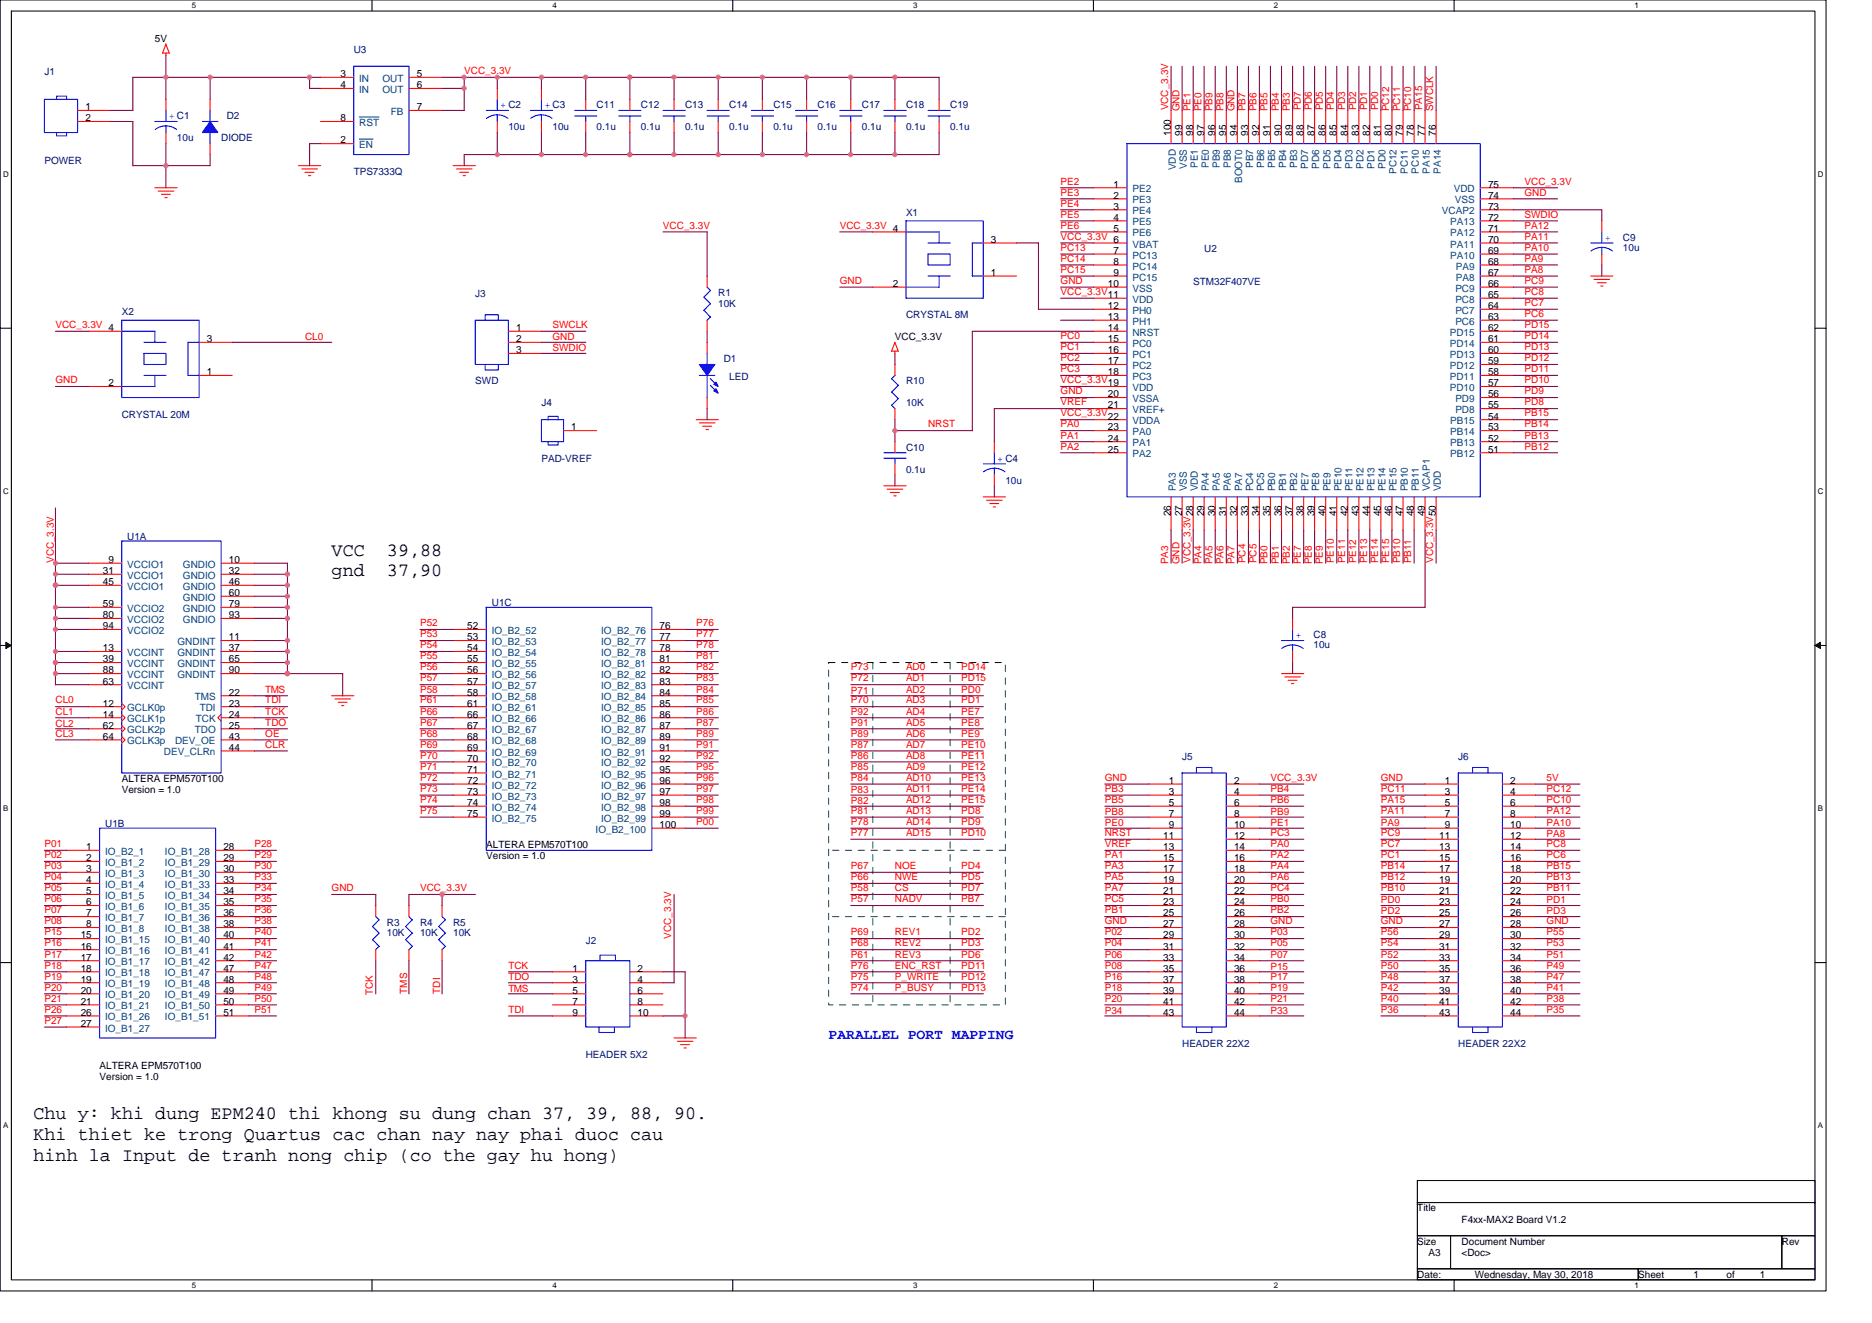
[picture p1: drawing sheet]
<svg xmlns="http://www.w3.org/2000/svg" width="297mm" height="210mm" viewBox="0 0 297 210" stroke-linecap="round" stroke-linejoin="round" font-family="sans-serif">
<defs><g id="words">
<g font-size="3">
<text x="52.6" y="88.2">VCC</text>
<text x="61.4" y="88.2">39,88</text>
<text x="52.6" y="91.4">gnd</text>
<text x="61.4" y="91.4">37,90</text>
<text x="5.3" y="177.6">Chu y: khi dung EPM240 thi khong su dung chan 37, 39, 88, 90.</text>
<text x="5.3" y="180.9">Khi thiet ke trong Quartus cac chan nay nay phai duoc cau</text>
<text x="5.3" y="184.2">hinh la Input de tranh nong chip (co the gay hu hong)</text>
</g>
<text font-size="2.3" fill="#00f" x="131.5" y="164.9">PARALLEL PORT MAPPING</text>
<g font-size="1.6" fill="#000080">
<text x="7" y="11.9">J1</text>
<text x="56.1" y="8.4">U3</text>
<text x="94.7" y="17.2">C11</text>
<text x="101.7" y="17.2">C12</text>
<text x="108.7" y="17.2">C13</text>
<text x="115.7" y="17.2">C14</text>
<text x="122.7" y="17.2">C15</text>
<text x="129.7" y="17.2">C16</text>
<text x="136.8" y="17.2">C17</text>
<text x="143.8" y="17.2">C18</text>
<text x="150.8" y="17.2">C19</text>
<text x="28.1" y="22.5">10u</text>
<text x="35.1" y="22.5">DIODE</text>
<text x="36" y="18.9">D2</text>
<text x="80.7" y="20.7">10u</text>
<text x="87.7" y="20.7">10u</text>
<text x="94.7" y="20.7">0.1u</text>
<text x="101.7" y="20.7">0.1u</text>
<text x="108.7" y="20.7">0.1u</text>
<text x="115.7" y="20.7">0.1u</text>
<text x="122.7" y="20.7">0.1u</text>
<text x="129.7" y="20.7">0.1u</text>
<text x="136.8" y="20.7">0.1u</text>
<text x="143.8" y="20.7">0.1u</text>
<text x="150.8" y="20.7">0.1u</text>
<text x="7" y="26">POWER</text>
<text x="56.1" y="27.7">TPS7333Q</text>
<text x="143.8" y="34.2">X1</text>
<text x="191.1" y="40">U2</text>
<text x="257.5" y="38.2">C9</text>
<text x="257.5" y="39.8">10u</text>
<text x="75.4" y="47.2">J3</text>
<text x="114" y="47">R1</text>
<text x="189.3" y="45.2">STM32F407VE</text>
<text x="19.3" y="50">X2</text>
<text x="114" y="48.7">10K</text>
<text x="143.8" y="50.5">CRYSTAL 8M</text>
<text x="114.8" y="57.5">D1</text>
<text x="75.4" y="61">SWD</text>
<text x="85.9" y="64.5">J4</text>
<text x="115.7" y="60.3">LED</text>
<text x="143.8" y="61">R10</text>
<text x="143.8" y="64.5">10K</text>
<text x="19.3" y="66.3">CRYSTAL 20M</text>
<text x="143.8" y="71.5">C10</text>
<text x="85.9" y="73.3">PAD-VREF</text>
<text x="143.8" y="75">0.1u</text>
<text x="159.5" y="76.8">10u</text>
<text x="20.2" y="85.7">U1A</text>
<text x="78" y="96.2">U1C</text>
<text x="208.4" y="101.3">C8</text>
<text x="208.4" y="102.9">10u</text>
<text x="187.6" y="120.6">J5</text>
<text x="231.4" y="120.6">J6</text>
<text x="16.7" y="131.3">U1B</text>
<text x="61.4" y="146.9">R3</text>
<text x="61.4" y="148.6">10K</text>
<text x="66.7" y="146.9">R4</text>
<text x="66.7" y="148.6">10K</text>
<text x="71.9" y="146.9">R5</text>
<text x="71.9" y="148.6">10K</text>
<text x="92.9" y="149.9">J2</text>
<text x="92.9" y="167.9">HEADER 5X2</text>
<text x="187.6" y="166.2">HEADER 22X2</text>
<text x="231.4" y="166.2">HEADER 22X2</text>
</g>
<g font-size="1.6">
<text x="24.6" y="6.7">5V</text>
<text x="13.5" y="17.5">1</text>
<text x="54" y="12.3">3</text>
<text x="54" y="14">4</text>
<text x="66.1" y="12.3">5</text>
<text x="66.1" y="14">6</text>
<text x="66.1" y="17.5">7</text>
<text x="13.5" y="19.3">2</text>
<text x="54" y="22.8">2</text>
<text x="54" y="19.3">8</text>
<text x="185.8" y="21.6" transform="rotate(-90 185.8 21.6)">100</text>
<text x="187.6" y="21.6" transform="rotate(-90 187.6 21.6)">99</text>
<text x="189.3" y="21.6" transform="rotate(-90 189.3 21.6)">98</text>
<text x="191" y="21.6" transform="rotate(-90 191 21.6)">97</text>
<text x="192.8" y="21.6" transform="rotate(-90 192.8 21.6)">96</text>
<text x="194.6" y="21.6" transform="rotate(-90 194.6 21.6)">95</text>
<text x="196.3" y="21.6" transform="rotate(-90 196.3 21.6)">94</text>
<text x="198.1" y="21.6" transform="rotate(-90 198.1 21.6)">93</text>
<text x="199.8" y="21.6" transform="rotate(-90 199.8 21.6)">92</text>
<text x="201.6" y="21.6" transform="rotate(-90 201.6 21.6)">91</text>
<text x="203.3" y="21.6" transform="rotate(-90 203.3 21.6)">90</text>
<text x="205.1" y="21.6" transform="rotate(-90 205.1 21.6)">89</text>
<text x="206.8" y="21.6" transform="rotate(-90 206.8 21.6)">88</text>
<text x="208.6" y="21.6" transform="rotate(-90 208.6 21.6)">87</text>
<text x="210.3" y="21.6" transform="rotate(-90 210.3 21.6)">86</text>
<text x="212.1" y="21.6" transform="rotate(-90 212.1 21.6)">85</text>
<text x="213.8" y="21.6" transform="rotate(-90 213.8 21.6)">84</text>
<text x="215.6" y="21.6" transform="rotate(-90 215.6 21.6)">83</text>
<text x="217.3" y="21.6" transform="rotate(-90 217.3 21.6)">82</text>
<text x="219.1" y="21.6" transform="rotate(-90 219.1 21.6)">81</text>
<text x="220.8" y="21.6" transform="rotate(-90 220.8 21.6)">80</text>
<text x="222.6" y="21.6" transform="rotate(-90 222.6 21.6)">79</text>
<text x="224.4" y="21.6" transform="rotate(-90 224.4 21.6)">78</text>
<text x="226.1" y="21.6" transform="rotate(-90 226.1 21.6)">77</text>
<text x="227.9" y="21.6" transform="rotate(-90 227.9 21.6)">76</text>
<text x="176.7" y="29.8">1</text>
<text x="236.1" y="29.8">75</text>
<text x="176.7" y="31.5">2</text>
<text x="176.7" y="33.3">3</text>
<text x="176.7" y="35">4</text>
<text x="236.1" y="35">72</text>
<text x="236.1" y="33.3">73</text>
<text x="236.1" y="31.5">74</text>
<text x="141.6" y="36.8">4</text>
<text x="157.2" y="38.5">3</text>
<text x="176.7" y="36.8">5</text>
<text x="176.7" y="38.5">6</text>
<text x="176.7" y="40.3">7</text>
<text x="236.1" y="40.3">69</text>
<text x="236.1" y="38.5">70</text>
<text x="236.1" y="36.8">71</text>
<text x="141.6" y="45.6">2</text>
<text x="157.2" y="43.8">1</text>
<text x="175.8" y="45.6">10</text>
<text x="175.8" y="47.3">11</text>
<text x="176.7" y="42">8</text>
<text x="176.7" y="43.8">9</text>
<text x="236.1" y="47.3">65</text>
<text x="236.1" y="45.6">66</text>
<text x="236.1" y="43.8">67</text>
<text x="236.1" y="42">68</text>
<text x="17.2" y="52.6">4</text>
<text x="81.9" y="52.6">1</text>
<text x="142" y="54">VCC_3.3V</text>
<text x="175.8" y="49.1">12</text>
<text x="175.8" y="50.8">13</text>
<text x="175.8" y="52.6">14</text>
<text x="236.1" y="52.6">62</text>
<text x="236.1" y="50.8">63</text>
<text x="236.1" y="49.1">64</text>
<text x="32.8" y="54.3">3</text>
<text x="32.8" y="59.6">1</text>
<text x="81.9" y="54.3">2</text>
<text x="81.9" y="56.1">3</text>
<text x="175.8" y="54.3">15</text>
<text x="175.8" y="56.1">16</text>
<text x="175.8" y="57.8">17</text>
<text x="175.8" y="59.6">18</text>
<text x="236.1" y="59.6">58</text>
<text x="236.1" y="57.8">59</text>
<text x="236.1" y="56.1">60</text>
<text x="236.1" y="54.3">61</text>
<text x="17.2" y="61.3">2</text>
<text x="175.8" y="61.3">19</text>
<text x="175.8" y="63.1">20</text>
<text x="175.8" y="64.8">21</text>
<text x="236.1" y="64.8">55</text>
<text x="236.1" y="63.1">56</text>
<text x="236.1" y="61.3">57</text>
<text x="90.7" y="68.3">1</text>
<text x="175.8" y="66.6">22</text>
<text x="175.8" y="68.3">23</text>
<text x="175.8" y="70.1">24</text>
<text x="175.8" y="71.8">25</text>
<text x="236.1" y="71.8">51</text>
<text x="236.1" y="70.1">52</text>
<text x="236.1" y="68.3">53</text>
<text x="236.1" y="66.6">54</text>
<text x="185.8" y="82" transform="rotate(-90 185.8 82)">26</text>
<text x="187.6" y="82" transform="rotate(-90 187.6 82)">27</text>
<text x="189.3" y="82" transform="rotate(-90 189.3 82)">28</text>
<text x="191" y="82" transform="rotate(-90 191 82)">29</text>
<text x="192.8" y="82" transform="rotate(-90 192.8 82)">30</text>
<text x="194.6" y="82" transform="rotate(-90 194.6 82)">31</text>
<text x="196.3" y="82" transform="rotate(-90 196.3 82)">32</text>
<text x="198.1" y="82" transform="rotate(-90 198.1 82)">33</text>
<text x="199.8" y="82" transform="rotate(-90 199.8 82)">34</text>
<text x="201.6" y="82" transform="rotate(-90 201.6 82)">35</text>
<text x="203.3" y="82" transform="rotate(-90 203.3 82)">36</text>
<text x="205.1" y="82" transform="rotate(-90 205.1 82)">37</text>
<text x="206.8" y="82" transform="rotate(-90 206.8 82)">38</text>
<text x="208.6" y="82" transform="rotate(-90 208.6 82)">39</text>
<text x="210.3" y="82" transform="rotate(-90 210.3 82)">40</text>
<text x="212.1" y="82" transform="rotate(-90 212.1 82)">41</text>
<text x="213.8" y="82" transform="rotate(-90 213.8 82)">42</text>
<text x="215.6" y="82" transform="rotate(-90 215.6 82)">43</text>
<text x="217.3" y="82" transform="rotate(-90 217.3 82)">44</text>
<text x="219.1" y="82" transform="rotate(-90 219.1 82)">45</text>
<text x="220.8" y="82" transform="rotate(-90 220.8 82)">46</text>
<text x="222.6" y="82" transform="rotate(-90 222.6 82)">47</text>
<text x="224.4" y="82" transform="rotate(-90 224.4 82)">48</text>
<text x="226.1" y="82" transform="rotate(-90 226.1 82)">49</text>
<text x="227.9" y="82" transform="rotate(-90 227.9 82)">50</text>
<text x="17.2" y="89.4">9</text>
<text x="36.3" y="89.4">10</text>
<text x="16.3" y="91.1">31</text>
<text x="16.3" y="92.9">45</text>
<text x="36.3" y="91.1">32</text>
<text x="36.3" y="92.9">46</text>
<text x="36.3" y="94.6">60</text>
<text x="16.3" y="99.9">94</text>
<text x="16.3" y="98.1">80</text>
<text x="16.3" y="96.4">59</text>
<text x="36.3" y="101.6">11</text>
<text x="36.3" y="98.1">93</text>
<text x="36.3" y="96.4">79</text>
<text x="74.1" y="99.9">52</text>
<text x="74.1" y="101.6">53</text>
<text x="104.7" y="99.9">76</text>
<text x="104.7" y="101.6">77</text>
<text x="16.3" y="103.4">13</text>
<text x="16.3" y="105.1">39</text>
<text x="16.3" y="106.9">88</text>
<text x="36.3" y="103.4">37</text>
<text x="36.3" y="106.9">90</text>
<text x="36.3" y="105.1">65</text>
<text x="74.1" y="103.4">54</text>
<text x="74.1" y="105.1">55</text>
<text x="74.1" y="106.9">56</text>
<text x="104.7" y="103.4">78</text>
<text x="104.7" y="105.1">81</text>
<text x="104.7" y="106.9">82</text>
<text x="16.3" y="112.1">12</text>
<text x="16.3" y="113.9">14</text>
<text x="16.3" y="108.6">63</text>
<text x="36.3" y="110.4">22</text>
<text x="36.3" y="112.1">23</text>
<text x="36.3" y="113.9">24</text>
<text x="74.1" y="108.6">57</text>
<text x="74.1" y="110.4">58</text>
<text x="74.1" y="112.1">61</text>
<text x="74.1" y="113.9">66</text>
<text x="104.7" y="108.6">83</text>
<text x="104.7" y="110.4">84</text>
<text x="104.7" y="112.1">85</text>
<text x="104.7" y="113.9">86</text>
<text x="16.3" y="117.4">64</text>
<text x="16.3" y="115.7">62</text>
<text x="36.3" y="119.2">44</text>
<text x="36.3" y="117.4">43</text>
<text x="36.3" y="115.7">25</text>
<text x="74.1" y="115.7">67</text>
<text x="74.1" y="117.4">68</text>
<text x="74.1" y="119.2">69</text>
<text x="104.7" y="115.7">87</text>
<text x="104.7" y="117.4">89</text>
<text x="104.7" y="119.2">91</text>
<text x="19.3" y="124.1">ALTERA EPM570T100</text>
<text x="19.3" y="125.9">Version = 1.0</text>
<text x="74.1" y="120.9">70</text>
<text x="74.1" y="122.7">71</text>
<text x="74.1" y="124.4">72</text>
<text x="104.7" y="120.9">92</text>
<text x="104.7" y="122.7">95</text>
<text x="104.7" y="124.4">96</text>
<text x="185.5" y="124.4">1</text>
<text x="195.8" y="124.4">2</text>
<text x="229.3" y="124.4">1</text>
<text x="239.6" y="124.4">2</text>
<text x="74.1" y="126.2">73</text>
<text x="74.1" y="127.9">74</text>
<text x="74.1" y="129.7">75</text>
<text x="104.7" y="126.2">97</text>
<text x="104.7" y="127.9">98</text>
<text x="104.7" y="129.7">99</text>
<text x="104.7" y="131.4">100</text>
<text x="185.5" y="126.2">3</text>
<text x="185.5" y="127.9">5</text>
<text x="185.5" y="129.7">7</text>
<text x="185.5" y="131.4">9</text>
<text x="195.8" y="126.2">4</text>
<text x="195.8" y="127.9">6</text>
<text x="195.8" y="129.7">8</text>
<text x="195.8" y="131.4">10</text>
<text x="229.3" y="126.2">3</text>
<text x="229.3" y="127.9">5</text>
<text x="229.3" y="129.7">7</text>
<text x="229.3" y="131.4">9</text>
<text x="239.6" y="126.2">4</text>
<text x="239.6" y="127.9">6</text>
<text x="239.6" y="129.7">8</text>
<text x="239.6" y="131.4">10</text>
<text x="13.7" y="134.9">1</text>
<text x="13.7" y="136.7">2</text>
<text x="35.5" y="134.9">28</text>
<text x="35.5" y="136.7">29</text>
<text x="77.1" y="134.6">ALTERA EPM570T100</text>
<text x="77.1" y="136.4">Version = 1.0</text>
<text x="184.6" y="133.2">11</text>
<text x="184.6" y="134.9">13</text>
<text x="184.6" y="136.7">15</text>
<text x="195.8" y="133.2">12</text>
<text x="195.8" y="134.9">14</text>
<text x="195.8" y="136.7">16</text>
<text x="228.4" y="133.2">11</text>
<text x="228.4" y="134.9">13</text>
<text x="228.4" y="136.7">15</text>
<text x="239.6" y="133.2">12</text>
<text x="239.6" y="134.9">14</text>
<text x="239.6" y="136.7">16</text>
<text x="13.7" y="138.4">3</text>
<text x="13.7" y="140.2">4</text>
<text x="13.7" y="141.9">5</text>
<text x="13.7" y="143.7">6</text>
<text x="35.5" y="138.4">30</text>
<text x="35.5" y="140.2">33</text>
<text x="35.5" y="141.9">34</text>
<text x="35.5" y="143.7">35</text>
<text x="184.6" y="138.4">17</text>
<text x="184.6" y="140.2">19</text>
<text x="184.6" y="141.9">21</text>
<text x="184.6" y="143.7">23</text>
<text x="195.8" y="138.4">18</text>
<text x="195.8" y="140.2">20</text>
<text x="195.8" y="141.9">22</text>
<text x="195.8" y="143.7">24</text>
<text x="228.4" y="138.4">17</text>
<text x="228.4" y="140.2">19</text>
<text x="228.4" y="141.9">21</text>
<text x="228.4" y="143.7">23</text>
<text x="239.6" y="138.4">18</text>
<text x="239.6" y="140.2">20</text>
<text x="239.6" y="141.9">22</text>
<text x="239.6" y="143.7">24</text>
<text x="12.8" y="148.9">15</text>
<text x="13.7" y="145.5">7</text>
<text x="13.7" y="147.2">8</text>
<text x="35.5" y="145.5">36</text>
<text x="35.5" y="147.2">38</text>
<text x="35.5" y="148.9">40</text>
<text x="184.6" y="145.5">25</text>
<text x="184.6" y="147.2">27</text>
<text x="184.6" y="148.9">29</text>
<text x="195.8" y="145.5">26</text>
<text x="195.8" y="147.2">28</text>
<text x="195.8" y="148.9">30</text>
<text x="228.4" y="145.5">25</text>
<text x="228.4" y="147.2">27</text>
<text x="228.4" y="148.9">29</text>
<text x="239.6" y="145.5">26</text>
<text x="239.6" y="147.2">28</text>
<text x="239.6" y="148.9">30</text>
<text x="12.8" y="150.7">16</text>
<text x="12.8" y="152.5">17</text>
<text x="12.8" y="154.2">18</text>
<text x="12.8" y="156">19</text>
<text x="35.5" y="150.7">41</text>
<text x="35.5" y="152.5">42</text>
<text x="35.5" y="154.2">47</text>
<text x="35.5" y="156">48</text>
<text x="90.8" y="154.2">1</text>
<text x="90.8" y="156">3</text>
<text x="101.2" y="154.2">2</text>
<text x="101.2" y="156">4</text>
<text x="184.6" y="150.7">31</text>
<text x="184.6" y="152.5">33</text>
<text x="184.6" y="154.2">35</text>
<text x="184.6" y="156">37</text>
<text x="195.8" y="150.7">32</text>
<text x="195.8" y="152.5">34</text>
<text x="195.8" y="154.2">36</text>
<text x="195.8" y="156">38</text>
<text x="228.4" y="150.7">31</text>
<text x="228.4" y="152.5">33</text>
<text x="228.4" y="154.2">35</text>
<text x="228.4" y="156">37</text>
<text x="239.6" y="150.7">32</text>
<text x="239.6" y="152.5">34</text>
<text x="239.6" y="154.2">36</text>
<text x="239.6" y="156">38</text>
<text x="12.8" y="157.7">20</text>
<text x="12.8" y="159.5">21</text>
<text x="12.8" y="161.2">26</text>
<text x="35.5" y="157.7">49</text>
<text x="35.5" y="159.5">50</text>
<text x="35.5" y="161.2">51</text>
<text x="90.8" y="157.7">5</text>
<text x="90.8" y="159.5">7</text>
<text x="90.8" y="161.2">9</text>
<text x="101.2" y="157.7">6</text>
<text x="101.2" y="159.5">8</text>
<text x="101.2" y="161.2">10</text>
<text x="184.6" y="157.7">39</text>
<text x="184.6" y="159.5">41</text>
<text x="184.6" y="161.2">43</text>
<text x="195.8" y="157.7">40</text>
<text x="195.8" y="159.5">42</text>
<text x="195.8" y="161.2">44</text>
<text x="228.4" y="157.7">39</text>
<text x="228.4" y="159.5">41</text>
<text x="228.4" y="161.2">43</text>
<text x="239.6" y="157.7">40</text>
<text x="239.6" y="159.5">42</text>
<text x="239.6" y="161.2">44</text>
<text x="12.8" y="163">27</text>
<text x="15.8" y="169.7">ALTERA EPM570T100</text>
<text x="15.8" y="171.4">Version = 1.0</text>
<text x="224.9" y="192.3">Title</text>
<text x="224.9" y="197.5">Size</text>
<text x="231.9" y="197.5">Document Number</text>
<text x="231.9" y="194">F4xx-MAX2 Board V1.2</text>
<text x="282.7" y="197.5">Rev</text>
<text x="224.9" y="202.8">Date:</text>
<text x="226.6" y="199.3">A3</text>
<text x="231.9" y="199.3">&lt;Doc&gt;</text>
<text x="234" y="202.8">Wednesday, May 30, 2018</text>
<text x="259.9" y="202.8">Sheet</text>
<text x="268.7" y="202.8">1</text>
<text x="274" y="202.8">of</text>
<text x="279.2" y="202.8">1</text>
</g>
<g font-size="1.6" fill="#f00">
<text x="73.7" y="11.8">VCC_3.3V</text>
<text x="185.4" y="17.5" transform="rotate(-90 185.4 17.5)">VCC_3.3V</text>
<text x="187.1" y="17.7" transform="rotate(-90 187.1 17.7)">GND</text>
<text x="188.9" y="17.7" transform="rotate(-90 188.9 17.7)">PE1</text>
<text x="190.6" y="17.7" transform="rotate(-90 190.6 17.7)">PE0</text>
<text x="192.4" y="17.7" transform="rotate(-90 192.4 17.7)">PB9</text>
<text x="194.1" y="17.7" transform="rotate(-90 194.1 17.7)">PB8</text>
<text x="195.9" y="17.7" transform="rotate(-90 195.9 17.7)">GND</text>
<text x="197.7" y="17.7" transform="rotate(-90 197.7 17.7)">PB7</text>
<text x="199.4" y="17.7" transform="rotate(-90 199.4 17.7)">PB6</text>
<text x="201.1" y="17.7" transform="rotate(-90 201.1 17.7)">PB5</text>
<text x="202.9" y="17.7" transform="rotate(-90 202.9 17.7)">PB4</text>
<text x="204.7" y="17.7" transform="rotate(-90 204.7 17.7)">PB3</text>
<text x="206.4" y="17.5" transform="rotate(-90 206.4 17.5)">PD7</text>
<text x="208.2" y="17.5" transform="rotate(-90 208.2 17.5)">PD6</text>
<text x="209.9" y="17.5" transform="rotate(-90 209.9 17.5)">PD5</text>
<text x="211.7" y="17.5" transform="rotate(-90 211.7 17.5)">PD4</text>
<text x="213.4" y="17.5" transform="rotate(-90 213.4 17.5)">PD3</text>
<text x="215.2" y="17.5" transform="rotate(-90 215.2 17.5)">PD2</text>
<text x="216.9" y="17.5" transform="rotate(-90 216.9 17.5)">PD1</text>
<text x="218.7" y="17.5" transform="rotate(-90 218.7 17.5)">PD0</text>
<text x="220.4" y="17.7" transform="rotate(-90 220.4 17.7)">PC12</text>
<text x="222.2" y="17.7" transform="rotate(-90 222.2 17.7)">PC11</text>
<text x="223.9" y="17.7" transform="rotate(-90 223.9 17.7)">PC10</text>
<text x="225.7" y="17.5" transform="rotate(-90 225.7 17.5)">PA15</text>
<text x="227.4" y="17.7" transform="rotate(-90 227.4 17.7)">SWCLK</text>
<text x="168.3" y="29.3">PE2</text>
<text x="241.9" y="29.3">VCC_3.3V</text>
<text x="168.3" y="31.1">PE3</text>
<text x="168.3" y="32.8">PE4</text>
<text x="168.3" y="34.5">PE5</text>
<text x="241.9" y="31.1">GND</text>
<text x="241.9" y="34.5">SWDIO</text>
<text x="105.2" y="36.3">VCC_3.3V</text>
<text x="133.2" y="36.3">VCC_3.3V</text>
<text x="168.3" y="36.3">PE6</text>
<text x="168.3" y="38.1">VCC_3.3V</text>
<text x="168.3" y="39.8">PC13</text>
<text x="168.3" y="41.6">PC14</text>
<text x="241.9" y="36.3">PA12</text>
<text x="241.9" y="38.1">PA11</text>
<text x="241.9" y="39.8">PA10</text>
<text x="241.9" y="41.6">PA9</text>
<text x="133.2" y="45.1">GND</text>
<text x="168.3" y="43.3">PC15</text>
<text x="168.3" y="45.1">GND</text>
<text x="168.3" y="46.8">VCC_3.3V</text>
<text x="241.9" y="43.3">PA8</text>
<text x="241.9" y="45.1">PC9</text>
<text x="241.9" y="46.8">PC8</text>
<text x="8.8" y="52.1">VCC_3.3V</text>
<text x="48.4" y="54">CL0</text>
<text x="87.7" y="52.1">SWCLK</text>
<text x="87.7" y="54">GND</text>
<text x="168.3" y="53.8">PC0</text>
<text x="241.9" y="48.6">PC7</text>
<text x="241.9" y="50.3">PC6</text>
<text x="241.9" y="52.1">PD15</text>
<text x="241.9" y="53.8">PD14</text>
<text x="87.7" y="55.8">SWDIO</text>
<text x="168.3" y="55.6">PC1</text>
<text x="168.3" y="57.3">PC2</text>
<text x="168.3" y="59.1">PC3</text>
<text x="241.9" y="55.6">PD13</text>
<text x="241.9" y="57.3">PD12</text>
<text x="241.9" y="59.1">PD11</text>
<text x="8.8" y="60.8">GND</text>
<text x="168.3" y="64.3">VREF</text>
<text x="168.3" y="60.8">VCC_3.3V</text>
<text x="168.3" y="62.6">GND</text>
<text x="241.9" y="60.8">PD10</text>
<text x="241.9" y="62.6">PD9</text>
<text x="241.9" y="64.3">PD8</text>
<text x="147.3" y="67.8">NRST</text>
<text x="168.3" y="66.1">VCC_3.3V</text>
<text x="168.3" y="67.8">PA0</text>
<text x="168.3" y="69.6">PA1</text>
<text x="168.3" y="71.4">PA2</text>
<text x="241.9" y="66.1">PB15</text>
<text x="241.9" y="67.8">PB14</text>
<text x="241.9" y="69.6">PB13</text>
<text x="241.9" y="71.4">PB12</text>
<text x="8.5" y="89.4" transform="rotate(-90 8.5 89.4)">VCC_3.3V</text>
<text x="185.4" y="89.6" transform="rotate(-90 185.4 89.6)">PA3</text>
<text x="187.1" y="89.6" transform="rotate(-90 187.1 89.6)">GND</text>
<text x="188.9" y="89.4" transform="rotate(-90 188.9 89.4)">VCC_3.3V</text>
<text x="190.6" y="89.6" transform="rotate(-90 190.6 89.6)">PA4</text>
<text x="192.4" y="89.6" transform="rotate(-90 192.4 89.6)">PA5</text>
<text x="194.1" y="89.6" transform="rotate(-90 194.1 89.6)">PA6</text>
<text x="195.9" y="89.6" transform="rotate(-90 195.9 89.6)">PA7</text>
<text x="197.7" y="89.4" transform="rotate(-90 197.7 89.4)">PC4</text>
<text x="199.4" y="89.4" transform="rotate(-90 199.4 89.4)">PC5</text>
<text x="201.1" y="89.6" transform="rotate(-90 201.1 89.6)">PB0</text>
<text x="202.9" y="89.6" transform="rotate(-90 202.9 89.6)">PB1</text>
<text x="204.7" y="89.6" transform="rotate(-90 204.7 89.6)">PB2</text>
<text x="206.4" y="89.6" transform="rotate(-90 206.4 89.6)">PE7</text>
<text x="208.2" y="89.6" transform="rotate(-90 208.2 89.6)">PE8</text>
<text x="209.9" y="89.6" transform="rotate(-90 209.9 89.6)">PE9</text>
<text x="211.7" y="89.4" transform="rotate(-90 211.7 89.4)">PE10</text>
<text x="213.4" y="89.4" transform="rotate(-90 213.4 89.4)">PE11</text>
<text x="215.2" y="89.4" transform="rotate(-90 215.2 89.4)">PE12</text>
<text x="216.9" y="89.4" transform="rotate(-90 216.9 89.4)">PE13</text>
<text x="218.7" y="89.4" transform="rotate(-90 218.7 89.4)">PE14</text>
<text x="220.4" y="89.4" transform="rotate(-90 220.4 89.4)">PE15</text>
<text x="222.2" y="89.4" transform="rotate(-90 222.2 89.4)">PB10</text>
<text x="223.9" y="89.4" transform="rotate(-90 223.9 89.4)">PB11</text>
<text x="227.4" y="89.4" transform="rotate(-90 227.4 89.4)">VCC_3.3V</text>
<text x="66.7" y="99.4">P52</text>
<text x="66.7" y="101.2">P53</text>
<text x="110.5" y="99.4">P76</text>
<text x="110.5" y="101.2">P77</text>
<text x="66.7" y="102.9">P54</text>
<text x="66.7" y="104.6">P55</text>
<text x="66.7" y="106.4">P56</text>
<text x="110.5" y="102.9">P78</text>
<text x="110.5" y="104.6">P81</text>
<text x="110.5" y="106.4">P82</text>
<text x="135" y="106.4">P73</text>
<text x="143.8" y="106.4">AD0</text>
<text x="152.5" y="106.4">PD14</text>
<text x="8.8" y="111.7">CL0</text>
<text x="8.8" y="113.4">CL1</text>
<text x="42.1" y="109.9">TMS</text>
<text x="42.1" y="111.7">TDI</text>
<text x="42.1" y="113.4">TCK</text>
<text x="66.7" y="108.2">P57</text>
<text x="66.7" y="109.9">P58</text>
<text x="66.7" y="111.7">P61</text>
<text x="66.7" y="113.4">P66</text>
<text x="110.5" y="108.2">P83</text>
<text x="110.5" y="109.9">P84</text>
<text x="110.5" y="111.7">P85</text>
<text x="110.5" y="113.4">P86</text>
<text x="135" y="111.7">P70</text>
<text x="135" y="113.4">P92</text>
<text x="135" y="110.1">P71</text>
<text x="135" y="108.2">P72</text>
<text x="143.8" y="111.7">AD3</text>
<text x="143.8" y="113.4">AD4</text>
<text x="143.8" y="108.2">AD1</text>
<text x="143.8" y="109.9">AD2</text>
<text x="152.5" y="111.7">PD1</text>
<text x="152.5" y="113.4">PE7</text>
<text x="152.5" y="108.2">PD15</text>
<text x="152.5" y="109.9">PD0</text>
<text x="8.8" y="115.3">CL2</text>
<text x="8.8" y="116.9">CL3</text>
<text x="42.1" y="115.2">TDO</text>
<text x="42.1" y="116.9">OE</text>
<text x="42.1" y="118.7">CLR</text>
<text x="66.7" y="115.2">P67</text>
<text x="66.7" y="116.9">P68</text>
<text x="66.7" y="118.7">P69</text>
<text x="110.5" y="115.2">P87</text>
<text x="110.5" y="116.9">P89</text>
<text x="110.5" y="118.7">P91</text>
<text x="135" y="118.7">P87</text>
<text x="135" y="116.9">P89</text>
<text x="135" y="115.2">P91</text>
<text x="143.8" y="118.7">AD7</text>
<text x="143.8" y="116.9">AD6</text>
<text x="143.8" y="115.2">AD5</text>
<text x="152.5" y="118.7">PE10</text>
<text x="152.5" y="116.9">PE9</text>
<text x="152.5" y="115.2">PE8</text>
<text x="66.7" y="120.4">P70</text>
<text x="66.7" y="122.2">P71</text>
<text x="66.7" y="123.9">P72</text>
<text x="66.7" y="125.7">P73</text>
<text x="110.5" y="120.4">P92</text>
<text x="110.5" y="122.2">P95</text>
<text x="110.5" y="123.9">P96</text>
<text x="110.5" y="125.7">P97</text>
<text x="135" y="122.2">P85</text>
<text x="135" y="120.4">P86</text>
<text x="135" y="123.9">P84</text>
<text x="135" y="125.9">P83</text>
<text x="143.8" y="120.4">AD8</text>
<text x="143.8" y="122.2">AD9</text>
<text x="143.8" y="123.9">AD10</text>
<text x="143.8" y="125.7">AD11</text>
<text x="152.5" y="122.2">PE12</text>
<text x="152.5" y="120.4">PE11</text>
<text x="152.5" y="123.9">PE13</text>
<text x="152.5" y="125.7">PE14</text>
<text x="175.3" y="123.9">GND</text>
<text x="175.3" y="125.7">PB3</text>
<text x="201.6" y="125.7">PB4</text>
<text x="201.6" y="123.9">VCC_3.3V</text>
<text x="219.1" y="123.9">GND</text>
<text x="219.1" y="125.7">PC11</text>
<text x="245.4" y="125.7">PC12</text>
<text x="245.4" y="123.9">5V</text>
<text x="66.7" y="127.4">P74</text>
<text x="66.7" y="129.2">P75</text>
<text x="110.5" y="127.4">P98</text>
<text x="110.5" y="129.2">P99</text>
<text x="110.5" y="130.9">P00</text>
<text x="135" y="127.6">P82</text>
<text x="135" y="130.9">P78</text>
<text x="135" y="129.2">P81</text>
<text x="143.8" y="130.9">AD14</text>
<text x="143.8" y="129.2">AD13</text>
<text x="143.8" y="127.4">AD12</text>
<text x="152.5" y="130.9">PD9</text>
<text x="152.5" y="127.4">PE15</text>
<text x="152.5" y="129.2">PD8</text>
<text x="175.3" y="127.4">PB5</text>
<text x="175.3" y="129.4">PB8</text>
<text x="175.3" y="131.1">PE0</text>
<text x="201.6" y="131.1">PE1</text>
<text x="201.6" y="129.4">PB9</text>
<text x="201.6" y="127.4">PB6</text>
<text x="219.1" y="127.4">PA15</text>
<text x="219.1" y="129.2">PA11</text>
<text x="219.1" y="131.1">PA9</text>
<text x="245.4" y="127.4">PC10</text>
<text x="245.4" y="129.2">PA12</text>
<text x="245.4" y="131.1">PA10</text>
<text x="7" y="134.5">P01</text>
<text x="7" y="136.2">P02</text>
<text x="7" y="137.9">P03</text>
<text x="40.4" y="134.5">P28</text>
<text x="40.4" y="136.2">P29</text>
<text x="40.4" y="137.9">P30</text>
<text x="135" y="137.9">P67</text>
<text x="135" y="132.7">P77</text>
<text x="142" y="137.9">NOE</text>
<text x="143.8" y="132.7">AD15</text>
<text x="152.5" y="137.9">PD4</text>
<text x="152.5" y="132.7">PD10</text>
<text x="175.3" y="137.9">PA3</text>
<text x="175.3" y="132.7">NRST</text>
<text x="175.3" y="134.5">VREF</text>
<text x="175.3" y="136.2">PA1</text>
<text x="201.6" y="136.2">PA2</text>
<text x="201.6" y="132.7">PC3</text>
<text x="201.6" y="137.9">PA4</text>
<text x="201.6" y="134.5">PA0</text>
<text x="219.1" y="132.7">PC9</text>
<text x="219.1" y="134.5">PC7</text>
<text x="219.1" y="136.2">PC1</text>
<text x="219.1" y="137.9">PB14</text>
<text x="245.4" y="132.9">PA8</text>
<text x="245.4" y="134.5">PC8</text>
<text x="245.4" y="136.2">PC6</text>
<text x="245.4" y="137.9">PB15</text>
<text x="7" y="139.7">P04</text>
<text x="7" y="141.5">P05</text>
<text x="7" y="143.2">P06</text>
<text x="40.4" y="139.7">P33</text>
<text x="40.4" y="141.5">P34</text>
<text x="40.4" y="143.2">P35</text>
<text x="52.6" y="141.5">GND</text>
<text x="66.7" y="141.5">VCC_3.3V</text>
<text x="135" y="143.2">P57</text>
<text x="135" y="141.5">P58</text>
<text x="135" y="139.7">P66</text>
<text x="142" y="143.2">NADV</text>
<text x="142" y="141.5">CS</text>
<text x="142" y="139.7">NWE</text>
<text x="152.5" y="143.2">PB7</text>
<text x="152.5" y="141.5">PD7</text>
<text x="152.5" y="139.7">PD5</text>
<text x="175.3" y="139.7">PA5</text>
<text x="175.3" y="143.2">PC5</text>
<text x="175.3" y="141.5">PA7</text>
<text x="201.6" y="141.5">PC4</text>
<text x="201.6" y="139.7">PA6</text>
<text x="201.6" y="143.2">PB0</text>
<text x="219.1" y="139.7">PB12</text>
<text x="219.1" y="141.5">PB10</text>
<text x="219.1" y="143.4">PD0</text>
<text x="245.4" y="139.7">PB13</text>
<text x="245.4" y="141.5">PB11</text>
<text x="245.4" y="143.4">PD1</text>
<text x="7" y="145">P07</text>
<text x="7" y="146.7">P08</text>
<text x="7" y="148.5">P15</text>
<text x="40.4" y="145">P36</text>
<text x="40.4" y="146.7">P38</text>
<text x="40.4" y="148.5">P40</text>
<text x="106.5" y="149" transform="rotate(-90 106.5 149)">VCC_3.3V</text>
<text x="135" y="148.5">P69</text>
<text x="142" y="148.5">REV1</text>
<text x="152.5" y="148.5">PD2</text>
<text x="175.3" y="148.5">P02</text>
<text x="175.3" y="146.7">GND</text>
<text x="175.3" y="145">PB1</text>
<text x="201.6" y="148.5">P03</text>
<text x="201.6" y="145">PB2</text>
<text x="201.6" y="146.7">GND</text>
<text x="219.1" y="145.1">PD2</text>
<text x="219.1" y="148.5">P56</text>
<text x="219.1" y="146.7">GND</text>
<text x="245.4" y="145.1">PD3</text>
<text x="245.4" y="146.7">GND</text>
<text x="245.4" y="148.5">P55</text>
<text x="7" y="150.2">P16</text>
<text x="7" y="152">P17</text>
<text x="7" y="153.7">P18</text>
<text x="7" y="155.5">P19</text>
<text x="40.4" y="150.2">P41</text>
<text x="40.4" y="152">P42</text>
<text x="40.4" y="153.7">P47</text>
<text x="40.4" y="155.5">P48</text>
<text x="80.7" y="153.7">TCK</text>
<text x="80.7" y="155.5">TDO</text>
<text x="135" y="152">P61</text>
<text x="135" y="155.5">P75</text>
<text x="135" y="150.2">P68</text>
<text x="135" y="153.7">P76</text>
<text x="142" y="152">REV3</text>
<text x="142" y="155.5">P_WRITE</text>
<text x="142" y="150.2">REV2</text>
<text x="142" y="153.7">ENC_RST</text>
<text x="152.5" y="152">PD6</text>
<text x="152.5" y="153.7">PD11</text>
<text x="152.5" y="150.2">PD3</text>
<text x="152.5" y="155.5">PD12</text>
<text x="175.3" y="153.7">P08</text>
<text x="175.3" y="155.5">P16</text>
<text x="175.3" y="150.2">P04</text>
<text x="175.3" y="152">P06</text>
<text x="201.6" y="152">P07</text>
<text x="201.6" y="150.2">P05</text>
<text x="201.6" y="153.9">P15</text>
<text x="201.6" y="155.5">P17</text>
<text x="219.1" y="150.2">P54</text>
<text x="219.1" y="155.5">P48</text>
<text x="219.1" y="153.7">P50</text>
<text x="219.1" y="152">P52</text>
<text x="245.4" y="150.2">P53</text>
<text x="245.4" y="153.7">P49</text>
<text x="245.4" y="152">P51</text>
<text x="245.4" y="155.5">P47</text>
<text x="7" y="157.2">P20</text>
<text x="7" y="159">P21</text>
<text x="7" y="160.7">P26</text>
<text x="40.4" y="157.2">P49</text>
<text x="40.4" y="159">P50</text>
<text x="40.4" y="160.7">P51</text>
<text x="59.2" y="157.9" transform="rotate(-90 59.2 157.9)">TCK</text>
<text x="64.6" y="157.7" transform="rotate(-90 64.6 157.7)">TMS</text>
<text x="69.9" y="157.7" transform="rotate(-90 69.9 157.7)">TDI</text>
<text x="80.7" y="157.4">TMS</text>
<text x="80.7" y="160.7">TDI</text>
<text x="135" y="157.2">P74</text>
<text x="142" y="157.2">P_BUSY</text>
<text x="152.5" y="157.2">PD13</text>
<text x="175.3" y="160.9">P34</text>
<text x="175.3" y="157.2">P18</text>
<text x="175.3" y="159">P20</text>
<text x="201.6" y="160.9">P33</text>
<text x="201.6" y="157.2">P19</text>
<text x="201.6" y="159">P21</text>
<text x="219.1" y="159">P40</text>
<text x="219.1" y="160.7">P36</text>
<text x="219.1" y="157.2">P42</text>
<text x="245.4" y="160.7">P35</text>
<text x="245.4" y="157.2">P41</text>
<text x="245.4" y="159">P38</text>
<text x="7" y="162.5">P27</text>
</g>
<g font-size="1.6" fill="#004080">
<text x="57" y="13">IN</text>
<text x="57" y="14.8">IN</text>
<text x="60.7" y="13">OUT</text>
<text x="60.7" y="14.8">OUT</text>
<text x="57" y="20">RST</text>
<text x="57" y="23.5">EN</text>
<text x="62" y="18.2">FB</text>
<text x="186.6" y="27" transform="rotate(-90 186.6 27)">VDD</text>
<text x="188.3" y="26.8" transform="rotate(-90 188.3 26.8)">VSS</text>
<text x="190.1" y="26.7" transform="rotate(-90 190.1 26.7)">PE1</text>
<text x="191.8" y="26.7" transform="rotate(-90 191.8 26.7)">PE0</text>
<text x="193.6" y="26.7" transform="rotate(-90 193.6 26.7)">PB9</text>
<text x="195.3" y="26.7" transform="rotate(-90 195.3 26.7)">PB8</text>
<text x="197.1" y="29" transform="rotate(-90 197.1 29)">BOOT0</text>
<text x="198.8" y="26.7" transform="rotate(-90 198.8 26.7)">PB7</text>
<text x="200.6" y="26.7" transform="rotate(-90 200.6 26.7)">PB6</text>
<text x="202.3" y="26.7" transform="rotate(-90 202.3 26.7)">PB5</text>
<text x="204.1" y="26.7" transform="rotate(-90 204.1 26.7)">PB4</text>
<text x="205.8" y="26.7" transform="rotate(-90 205.8 26.7)">PB3</text>
<text x="207.6" y="26.8" transform="rotate(-90 207.6 26.8)">PD7</text>
<text x="209.3" y="26.8" transform="rotate(-90 209.3 26.8)">PD6</text>
<text x="211.1" y="26.8" transform="rotate(-90 211.1 26.8)">PD5</text>
<text x="212.8" y="26.8" transform="rotate(-90 212.8 26.8)">PD4</text>
<text x="214.6" y="26.8" transform="rotate(-90 214.6 26.8)">PD3</text>
<text x="216.4" y="26.8" transform="rotate(-90 216.4 26.8)">PD2</text>
<text x="218.1" y="26.8" transform="rotate(-90 218.1 26.8)">PD1</text>
<text x="219.9" y="26.8" transform="rotate(-90 219.9 26.8)">PD0</text>
<text x="221.6" y="27.6" transform="rotate(-90 221.6 27.6)">PC12</text>
<text x="223.4" y="27.6" transform="rotate(-90 223.4 27.6)">PC11</text>
<text x="225.1" y="27.6" transform="rotate(-90 225.1 27.6)">PC10</text>
<text x="226.9" y="27.6" transform="rotate(-90 226.9 27.6)">PA15</text>
<text x="228.6" y="27.6" transform="rotate(-90 228.6 27.6)">PA14</text>
<text x="179.7" y="30.5">PE2</text>
<text x="179.7" y="32.3">PE3</text>
<text x="179.7" y="34">PE4</text>
<text x="179.7" y="35.8">PE5</text>
<text x="228.8" y="34">VCAP2</text>
<text x="230.1" y="35.8">PA13</text>
<text x="230.7" y="30.5">VDD</text>
<text x="230.8" y="32.3">VSS</text>
<text x="179.7" y="37.5">PE6</text>
<text x="179.7" y="39.3">VBAT</text>
<text x="179.7" y="41">PC13</text>
<text x="230.1" y="41">PA10</text>
<text x="230.1" y="39.3">PA11</text>
<text x="230.1" y="37.5">PA12</text>
<text x="179.7" y="42.8">PC14</text>
<text x="179.7" y="44.5">PC15</text>
<text x="179.7" y="46.3">VSS</text>
<text x="230.9" y="46.3">PC9</text>
<text x="231" y="44.5">PA8</text>
<text x="231" y="42.8">PA9</text>
<text x="179.7" y="48">VDD</text>
<text x="179.7" y="49.8">PH0</text>
<text x="179.7" y="51.5">PH1</text>
<text x="179.7" y="53.3">NRST</text>
<text x="230" y="53.3">PD15</text>
<text x="230.9" y="51.5">PC6</text>
<text x="230.9" y="49.8">PC7</text>
<text x="230.9" y="48">PC8</text>
<text x="179.7" y="55.1">PC0</text>
<text x="179.7" y="56.8">PC1</text>
<text x="179.7" y="58.6">PC2</text>
<text x="230" y="58.6">PD12</text>
<text x="230" y="56.8">PD13</text>
<text x="230" y="55.1">PD14</text>
<text x="179.7" y="60.3">PC3</text>
<text x="179.7" y="62.1">VDD</text>
<text x="179.7" y="63.8">VSSA</text>
<text x="179.7" y="65.6">VREF+</text>
<text x="230" y="62.1">PD10</text>
<text x="230" y="60.3">PD11</text>
<text x="230.9" y="65.6">PD8</text>
<text x="230.9" y="63.8">PD9</text>
<text x="179.7" y="67.3">VDDA</text>
<text x="179.7" y="69.1">PA0</text>
<text x="179.7" y="70.8">PA1</text>
<text x="230.1" y="70.8">PB13</text>
<text x="230.1" y="69.1">PB14</text>
<text x="230.1" y="67.3">PB15</text>
<text x="179.7" y="72.6">PA2</text>
<text x="186.6" y="78" transform="rotate(-90 186.6 78)">PA3</text>
<text x="188.3" y="78" transform="rotate(-90 188.3 78)">VSS</text>
<text x="190.1" y="78" transform="rotate(-90 190.1 78)">VDD</text>
<text x="191.8" y="78" transform="rotate(-90 191.8 78)">PA4</text>
<text x="193.6" y="78" transform="rotate(-90 193.6 78)">PA5</text>
<text x="195.3" y="78" transform="rotate(-90 195.3 78)">PA6</text>
<text x="197.1" y="78" transform="rotate(-90 197.1 78)">PA7</text>
<text x="198.8" y="78" transform="rotate(-90 198.8 78)">PC4</text>
<text x="200.6" y="78" transform="rotate(-90 200.6 78)">PC5</text>
<text x="202.3" y="78" transform="rotate(-90 202.3 78)">PB0</text>
<text x="204.1" y="78" transform="rotate(-90 204.1 78)">PB1</text>
<text x="205.8" y="78" transform="rotate(-90 205.8 78)">PB2</text>
<text x="207.6" y="78" transform="rotate(-90 207.6 78)">PE7</text>
<text x="209.3" y="78" transform="rotate(-90 209.3 78)">PE8</text>
<text x="211.1" y="78" transform="rotate(-90 211.1 78)">PE9</text>
<text x="212.8" y="78" transform="rotate(-90 212.8 78)">PE10</text>
<text x="214.6" y="78" transform="rotate(-90 214.6 78)">PE11</text>
<text x="216.4" y="78" transform="rotate(-90 216.4 78)">PE12</text>
<text x="218.1" y="78" transform="rotate(-90 218.1 78)">PE13</text>
<text x="219.9" y="78" transform="rotate(-90 219.9 78)">PE14</text>
<text x="221.6" y="78" transform="rotate(-90 221.6 78)">PE15</text>
<text x="223.4" y="78" transform="rotate(-90 223.4 78)">PB10</text>
<text x="225.1" y="78" transform="rotate(-90 225.1 78)">PB11</text>
<text x="226.9" y="78" transform="rotate(-90 226.9 78)">VCAP1</text>
<text x="228.6" y="78" transform="rotate(-90 228.6 78)">VDD</text>
<text x="230.1" y="72.6">PB12</text>
<text x="20.2" y="91.9">VCCIO1</text>
<text x="20.2" y="93.6">VCCIO1</text>
<text x="20.2" y="90.1">VCCIO1</text>
<text x="29" y="91.9">GNDIO</text>
<text x="29" y="93.6">GNDIO</text>
<text x="29" y="95.4">GNDIO</text>
<text x="29" y="90.1">GNDIO</text>
<text x="20.2" y="100.6">VCCIO2</text>
<text x="20.2" y="98.9">VCCIO2</text>
<text x="20.2" y="97.1">VCCIO2</text>
<text x="29" y="98.9">GNDIO</text>
<text x="29" y="97.1">GNDIO</text>
<text x="78" y="100.6">IO_B2_52</text>
<text x="95.4" y="100.6">IO_B2_76</text>
<text x="20.2" y="104.1">VCCINT</text>
<text x="20.2" y="105.9">VCCINT</text>
<text x="20.2" y="107.6">VCCINT</text>
<text x="28.2" y="102.4">GNDINT</text>
<text x="28.2" y="104.1">GNDINT</text>
<text x="28.2" y="107.6">GNDINT</text>
<text x="28.2" y="105.9">GNDINT</text>
<text x="78" y="102.4">IO_B2_53</text>
<text x="78" y="104.1">IO_B2_54</text>
<text x="78" y="105.9">IO_B2_55</text>
<text x="78" y="107.6">IO_B2_56</text>
<text x="95.4" y="102.4">IO_B2_77</text>
<text x="95.4" y="104.1">IO_B2_78</text>
<text x="95.4" y="105.9">IO_B2_81</text>
<text x="95.4" y="107.6">IO_B2_82</text>
<text x="20.2" y="112.9">GCLK0p</text>
<text x="20.2" y="109.4">VCCINT</text>
<text x="30.9" y="111.1">TMS</text>
<text x="31.7" y="112.9">TDI</text>
<text x="78" y="109.4">IO_B2_57</text>
<text x="78" y="111.1">IO_B2_58</text>
<text x="78" y="112.9">IO_B2_61</text>
<text x="95.4" y="109.4">IO_B2_83</text>
<text x="95.4" y="111.1">IO_B2_84</text>
<text x="95.4" y="112.9">IO_B2_85</text>
<text x="20.2" y="118.2">GCLK3p</text>
<text x="20.2" y="116.4">GCLK2p</text>
<text x="20.2" y="114.6">GCLK1p</text>
<text x="26" y="119.9">DEV_CLRn</text>
<text x="27.8" y="118.2">DEV_OE</text>
<text x="30.9" y="116.4">TDO</text>
<text x="31.1" y="114.6">TCK</text>
<text x="78" y="114.6">IO_B2_66</text>
<text x="78" y="116.4">IO_B2_67</text>
<text x="78" y="118.2">IO_B2_68</text>
<text x="78" y="119.9">IO_B2_69</text>
<text x="95.4" y="114.6">IO_B2_86</text>
<text x="95.4" y="116.4">IO_B2_87</text>
<text x="95.4" y="118.2">IO_B2_89</text>
<text x="95.4" y="119.9">IO_B2_91</text>
<text x="78" y="121.6">IO_B2_70</text>
<text x="78" y="123.4">IO_B2_71</text>
<text x="78" y="125.2">IO_B2_72</text>
<text x="95.4" y="121.6">IO_B2_92</text>
<text x="95.4" y="123.4">IO_B2_95</text>
<text x="95.4" y="125.2">IO_B2_96</text>
<text x="78" y="126.9">IO_B2_73</text>
<text x="78" y="128.7">IO_B2_74</text>
<text x="78" y="130.4">IO_B2_75</text>
<text x="95.4" y="126.9">IO_B2_97</text>
<text x="95.4" y="128.7">IO_B2_98</text>
<text x="95.4" y="130.4">IO_B2_99</text>
<text x="16.7" y="135.7">IO_B2_1</text>
<text x="16.7" y="137.4">IO_B1_2</text>
<text x="26.2" y="135.7">IO_B1_28</text>
<text x="26.2" y="137.4">IO_B1_29</text>
<text x="94.5" y="132.2">IO_B2_100</text>
<text x="16.7" y="139.2">IO_B1_3</text>
<text x="16.7" y="140.9">IO_B1_4</text>
<text x="16.7" y="142.7">IO_B1_5</text>
<text x="26.2" y="139.2">IO_B1_30</text>
<text x="26.2" y="140.9">IO_B1_33</text>
<text x="26.2" y="142.7">IO_B1_34</text>
<text x="16.7" y="144.4">IO_B1_6</text>
<text x="16.7" y="146.2">IO_B1_7</text>
<text x="16.7" y="147.9">IO_B1_8</text>
<text x="16.7" y="149.7">IO_B1_15</text>
<text x="26.2" y="144.4">IO_B1_35</text>
<text x="26.2" y="146.2">IO_B1_36</text>
<text x="26.2" y="147.9">IO_B1_38</text>
<text x="26.2" y="149.7">IO_B1_40</text>
<text x="16.7" y="151.4">IO_B1_16</text>
<text x="16.7" y="153.2">IO_B1_17</text>
<text x="16.7" y="155">IO_B1_18</text>
<text x="26.2" y="151.4">IO_B1_41</text>
<text x="26.2" y="153.2">IO_B1_42</text>
<text x="26.2" y="155">IO_B1_47</text>
<text x="16.7" y="156.7">IO_B1_19</text>
<text x="16.7" y="158.5">IO_B1_20</text>
<text x="16.7" y="160.2">IO_B1_21</text>
<text x="16.7" y="162">IO_B1_26</text>
<text x="26.2" y="156.7">IO_B1_48</text>
<text x="26.2" y="158.5">IO_B1_49</text>
<text x="26.2" y="160.2">IO_B1_50</text>
<text x="26.2" y="162">IO_B1_51</text>
<text x="16.7" y="163.7">IO_B1_27</text>
</g>
<g font-size="1.6" fill="#00f">
<text x="79.4" y="17.2">+ C2</text>
<text x="86.4" y="17.2">+ C3</text>
<text x="26.9" y="18.9">+ C1</text>
<text x="254.7" y="38.2">+</text>
<text x="158.3" y="73.3">+ C4</text>
<text x="205.6" y="101.3">+</text>
</g>
<g font-size="1.3">
<text x="30.4" y="1.3">5</text>
<text x="87.6" y="1.3">4</text>
<text x="144.9" y="1.3">3</text>
<text x="202.1" y="1.3">2</text>
<text x="259.4" y="1.3">1</text>
<text x=".5" y="28">D</text>
<text x="288.4" y="28">D</text>
<text x=".5" y="78.4">C</text>
<text x="288.4" y="78.4">C</text>
<text x=".5" y="128.7">B</text>
<text x="288.4" y="128.7">B</text>
<text x=".5" y="179.1">A</text>
<text x="288.4" y="179.1">A</text>
<text x="30.4" y="204.4">5</text>
<text x="87.6" y="204.4">4</text>
<text x="144.9" y="204.4">3</text>
<text x="202.1" y="204.4">2</text>
<text x="259.4" y="204.4">1</text>
</g>
</g></defs>
<path d="M0 0h289.7v204.9h-289.7zM1.8 1.8h286.2v201.3h-286.2z" fill="none" stroke="#000" stroke-width=".16"/>
<g fill="#fff">
<path d="M30.4 .2h.7v1.4h-.7z"/>
<path d="M30.4 203.3h.7v1.4h-.7z"/>
</g>
<path d="M59 0v1.8M59 203.1v1.8" fill="none" stroke="#000" stroke-width=".17"/>
<g fill="#fff">
<path d="M87.6 .2h.7v1.4h-.7z"/>
<path d="M87.6 203.3h.7v1.4h-.7z"/>
</g>
<path d="M116.3 0v1.8M116.3 203.1v1.8" fill="none" stroke="#000" stroke-width=".17"/>
<g fill="#fff">
<path d="M144.9 .2h.7v1.4h-.7z"/>
<path d="M144.9 203.3h.7v1.4h-.7z"/>
</g>
<path d="M173.5 0v1.8M173.5 203.1v1.8" fill="none" stroke="#000" stroke-width=".17"/>
<g fill="#fff">
<path d="M202.1 .2h.7v1.4h-.7z"/>
<path d="M202.1 203.3h.7v1.4h-.7z"/>
</g>
<path d="M230.7 0v1.8M230.7 203.1v1.8" fill="none" stroke="#000" stroke-width=".17"/>
<g fill="#fff">
<path d="M259.4 .2h.6v1.4h-.6z"/>
<path d="M259.4 203.3h.6v1.4h-.6z"/>
<path d="M.5 26.9h.9v1.4h-.9z"/>
<path d="M288.4 26.9h.9v1.4h-.9z"/>
<path d="M.5 77.3h.9v1.4h-.9z"/>
<path d="M288.4 77.3h.9v1.4h-.9z"/>
</g>
<path d="M0 52.1h1.8M288 52.1h1.7" fill="none" stroke="#000" stroke-width=".17"/>
<g fill="#fff">
<path d="M.5 127.6h.8v1.4h-.8z"/>
<path d="M288.4 127.6h.9v1.4h-.9z"/>
</g>
<path d="M0 102.4h1.8M288 102.4h1.7" fill="none" stroke="#000" stroke-width=".17"/>
<path d="M.9 101.9l.9 .5-.9 .5zM288 102.4l.9-.5v1z" fill="#000" stroke="#000" stroke-width=".16"/>
<g fill="#fff">
<path d="M.5 177.9h.8v1.4h-.8z"/>
<path d="M288.4 177.9h.9v1.4h-.9z"/>
</g>
<path d="M0 152.8h1.8M288 152.8h1.7M224.9 187.4h63.1v3.5h-63.1zM224.9 190.9h63.1v5.2h-63.1zM224.9 196.1h5.3v5.3h-5.3zM230.2 196.1h52.5v5.3h-52.5zM282.7 196.1h5.3v5.3h-5.3zM224.9 201.4h35v1.7h-35zM259.9 201.4h28.1v1.7h-28.1z" fill="none" stroke="#000" stroke-width=".17"/>
<path d="M131.5 105.2h28v54.3h-28v-54.3M138.5 105.2v54.3M150.8 105.2v54.3M159.5 135h-28M159.5 145.5h-28" fill="none" stroke="#008000" stroke-width=".16" stroke-dasharray="1 1 1 1 1 1 1 1"/>
<g fill="none" stroke="#f00" stroke-width=".17">
<path d="M12.3 17.5h5.3M12.3 19.3h5.3M25.8 8.4h1.1M26.3 7l.6 1.4M26.3 8.4v.4M26.3 7l-.5 1.4M26.3 15.8v1.7M33.3 15.8v1.7M50.9 19.3h5.2M50.9 12.3h5.2M50.9 14h5.2M64.9 17.5h5.2"/>
<path d="M64.9 12.3h5.2M64.9 14h5.2M78.9 14v1.8M78.9 19.3v1.7M85.9 14v1.8M85.9 19.3v1.7M92.9 15.8v1.7M92.9 19.3v1.7M99.9 15.8v1.7M99.9 19.3v1.7M107 15.8v1.7M107 19.3v1.7"/>
<path d="M114 15.8v1.7M114 19.3v1.7M121 15.8v1.7M121 19.3v1.7M128 15.8v1.7M128 19.3v1.7M135 15.8v1.7M135 19.3v1.7M142 15.8v1.7M142 19.3v1.7M149 15.8v1.7M149 19.3v1.7"/>
<path d="M185.8 17.5v5.3M187.6 17.5v5.3M189.3 17.5v5.3M191.1 17.5v5.3M192.8 17.5v5.3M194.6 17.5v5.3M196.3 17.5v5.3M198.1 17.5v5.3M199.8 17.5v5.3M201.6 17.5v5.3M203.3 17.5v5.3M205.1 17.5v5.3"/>
<path d="M206.9 17.5v5.3M208.6 17.5v5.3M210.4 17.5v5.3M212.1 17.5v5.3M213.9 17.5v5.3M215.6 17.5v5.3M217.4 17.5v5.3M219.1 17.5v5.3M220.9 17.5v5.3M222.6 17.5v5.3M224.4 17.5v5.3M226.1 17.5v5.3"/>
<path d="M227.9 17.5v5.3M24.6 29.8h3.5M25.1 30.3h2.5M25.6 30.8h1.4M26.2 31.4h.3M26.3 21v1.8M33.3 22.8v1.7M47.4 26.3h3.5M47.9 26.8h2.5M48.4 27.3h1.4M48.9 27.9h.4M50.9 22.8h5.2"/>
<path d="M71.9 26.3h3.5M72.4 26.8h2.5M72.9 27.3h1.5M73.5 27.9h.3M138.5 36.8h5.3M156 38.6h5.3M173.5 29.8h5.3M173.5 36.8h5.3M173.5 38.6h5.3M173.5 31.6h5.3M173.5 33.3h5.3M173.5 35.1h5.3"/>
<path d="M234.9 29.8h5.3M234.9 36.8h5.3M234.9 38.6h5.3M234.9 31.6h5.3M234.9 33.3h5.3M234.9 35.1h5.3M254.2 35.1v1.7M14.1 52.6h5.2M31.6 54.3h5.2M31.6 59.6h5.2M80.7 52.6h5.2M80.7 54.3h5.2"/>
<path d="M80.7 56.1h5.2M112.2 43.8v1.8M112.2 50.8v1.8M112.2 54.3v1.8M138.5 45.6h5.3M142 54.3l.5 1.4M142 54.3l-.5 1.4h1.1M142 55.7v.4M142 57.8v1.8M156 43.8h5.3M173.5 43.8h5.3M173.5 52.6h5.3"/>
<path d="M173.5 54.3h5.3M173.5 59.6h5.3M173.5 56.1h5.3M173.5 45.6h5.3M173.5 40.3h5.3M173.5 42.1h5.3M173.5 47.3h5.3M173.5 49.1h5.3M173.5 50.8h5.3M173.5 57.8h5.3M234.9 43.8h5.3M234.9 52.6h5.3"/>
<path d="M234.9 54.3h5.3M234.9 59.6h5.3M234.9 56.1h5.3M234.9 45.6h5.3M234.9 40.3h5.3M234.9 42.1h5.3M234.9 47.3h5.3M234.9 49.1h5.3M234.9 50.8h5.3M234.9 57.8h5.3M252.4 43.8h3.5M252.9 44.3h2.5"/>
<path d="M253.4 44.9h1.5M254 45.4h.4M254.2 40.3v1.8M14.1 61.3h5.2M89.4 68.3h5.3M110.5 66.6h3.5M111 67.1h2.5M111.5 67.6h1.4M112 68.2h.4M112.2 63.1v1.8M140.2 77.1h3.6M140.8 77.6h2.5"/>
<path d="M141.3 78.2h1.4M141.8 78.7h.4M142 64.9v1.7M142 70.1v1.8M142 73.6v1.8M156 78.9h3.6M156.5 79.4h2.5M157.1 79.9h1.4M157.8 70.1v1.8M157.8 75.4v1.7M173.5 66.6h5.3M173.5 61.3h5.3"/>
<path d="M173.5 68.3h5.3M173.5 63.1h5.3M173.5 64.9h5.3M173.5 70.1h5.3M173.5 71.9h5.3M185.8 78.9v5.2M187.6 78.9v5.2M189.3 78.9v5.2M191.1 78.9v5.2M192.8 78.9v5.2M194.6 78.9v5.2M196.3 78.9v5.2"/>
<path d="M198.1 78.9v5.2M199.8 78.9v5.2M201.6 78.9v5.2M203.3 78.9v5.2M205.1 78.9v5.2M206.9 78.9v5.2M208.6 78.9v5.2M210.4 78.9v5.2M212.1 78.9v5.2M213.9 78.9v5.2M215.6 78.9v5.2M217.4 78.9v5.2"/>
<path d="M219.1 78.9v5.2M220.9 78.9v5.2M222.6 78.9v5.2M224.4 78.9v5.2M226.1 78.9v5.2M227.9 78.9v5.2M234.9 66.6h5.3M234.9 61.3h5.3M234.9 68.3h5.3M234.9 63.1h5.3M234.9 64.9h5.3M234.9 70.1h5.3"/>
<path d="M234.9 71.9h5.3M14.1 99.9h5.2M14.1 91.1h5.2M14.1 92.9h5.2M14.1 89.4h5.2M14.1 98.1h5.2M14.1 96.4h5.2M35.1 91.1h5.3M35.1 92.9h5.3M35.1 89.4h5.3M35.1 98.1h5.3M35.1 96.4h5.3"/>
<path d="M35.1 94.6h5.3M71.9 99.9h5.2M103.4 99.9h5.3M157.6 80.5h.4M205.1 98.1v1.8M14.1 106.9h5.2M14.1 103.4h5.2M14.1 105.2h5.2M14.1 108.7h5.2M14.1 112.2h5.2M14.1 113.9h5.2M14.1 115.7h5.2"/>
<path d="M14.1 117.4h5.2M19.3 116.9l.6 .5-.6 .6M19.3 115.1l.6 .6-.6 .5M19.3 111.6l.6 .6-.6 .5M19.3 113.4l.6 .5-.6 .5M35.1 113.4l-.5 .5 .5 .5M35.1 110.4h5.3M35.1 106.9h5.3M35.1 101.7h5.3M35.1 103.4h5.3M35.1 105.2h5.3M35.1 112.2h5.3"/>
<path d="M35.1 113.9h5.3M35.1 115.7h5.3M35.1 117.4h5.3M35.1 119.2h5.3M52.6 110.4h3.6M53.1 110.9h2.5M53.7 111.5h1.4M54.2 112h.4M71.9 110.4h5.2M71.9 106.9h5.2M71.9 101.7h5.2M71.9 103.4h5.2"/>
<path d="M71.9 105.2h5.2M71.9 108.7h5.2M71.9 112.2h5.2M71.9 113.9h5.2M71.9 115.7h5.2M71.9 117.4h5.2M71.9 119.2h5.2M103.4 110.4h5.3M103.4 106.9h5.3M103.4 101.7h5.3M103.4 103.4h5.3M103.4 105.2h5.3"/>
<path d="M103.4 108.7h5.3M103.4 112.2h5.3M103.4 113.9h5.3M103.4 115.7h5.3M103.4 117.4h5.3M103.4 119.2h5.3M203.3 106.9h3.6M203.9 107.4h2.5M204.4 108h1.4M204.9 108.5h.4M205.1 103.4v1.8M10.6 135h5.2"/>
<path d="M10.6 136.7h5.2M10.6 138.5h5.2M34.2 135h5.3M34.2 136.7h5.3M34.2 138.5h5.3M71.9 124.4h5.2M71.9 126.2h5.2M71.9 128h5.2M71.9 129.7h5.2M71.9 120.9h5.2M71.9 122.7h5.2M103.4 124.4h5.3"/>
<path d="M103.4 126.2h5.3M103.4 128h5.3M103.4 129.7h5.3M103.4 131.4h5.3M103.4 120.9h5.3M103.4 122.7h5.3M182.3 135h5.3M182.3 136.7h5.3M182.3 138.5h5.3M182.3 124.4h5.3M182.3 126.2h5.3M182.3 128h5.3"/>
<path d="M182.3 129.7h5.3M182.3 131.4h5.3M182.3 133.2h5.3M194.6 135h5.2M194.6 136.7h5.2M194.6 138.5h5.2M194.6 124.4h5.2M194.6 126.2h5.2M194.6 128h5.2M194.6 129.7h5.2M194.6 131.4h5.2M194.6 133.2h5.2"/>
<path d="M226.1 135h5.3M226.1 136.7h5.3M226.1 138.5h5.3M226.1 124.4h5.3M226.1 126.2h5.3M226.1 128h5.3M226.1 129.7h5.3M226.1 131.4h5.3M226.1 133.2h5.3M238.4 135h5.2M238.4 136.7h5.2M238.4 138.5h5.2"/>
<path d="M238.4 124.4h5.2M238.4 126.2h5.2M238.4 128h5.2M238.4 129.7h5.2M238.4 131.4h5.2M238.4 133.2h5.2M10.6 154.2h5.2M10.6 156h5.2M10.6 157.7h5.2M10.6 159.5h5.2M10.6 140.2h5.2M10.6 142h5.2"/>
<path d="M10.6 143.7h5.2M10.6 145.5h5.2M10.6 147.2h5.2M10.6 149h5.2M10.6 150.7h5.2M10.6 152.5h5.2M34.2 154.2h5.3M34.2 156h5.3M34.2 157.7h5.3M34.2 159.5h5.3M34.2 140.2h5.3M34.2 142h5.3"/>
<path d="M34.2 143.7h5.3M34.2 145.5h5.3M34.2 147.2h5.3M34.2 149h5.3M34.2 150.7h5.3M34.2 152.5h5.3M59.6 143.7v1.8M59.6 150.7v1.8M64.9 143.7v1.8M64.9 150.7v1.8M70.1 143.7v1.8M70.1 150.7v1.8"/>
<path d="M87.7 154.2h5.2M87.7 156h5.2M87.7 157.7h5.2M87.7 159.5h5.2M99.9 154.2h5.3M99.9 156h5.3M99.9 157.7h5.3M99.9 159.5h5.3M182.3 154.2h5.3M182.3 156h5.3M182.3 157.7h5.3M182.3 159.5h5.3"/>
<path d="M182.3 140.2h5.3M182.3 142h5.3M182.3 143.7h5.3M182.3 145.5h5.3M182.3 147.2h5.3M182.3 149h5.3M182.3 150.7h5.3M182.3 152.5h5.3M194.6 154.2h5.2M194.6 156h5.2M194.6 157.7h5.2M194.6 159.5h5.2"/>
<path d="M194.6 140.2h5.2M194.6 142h5.2M194.6 143.7h5.2M194.6 145.5h5.2M194.6 147.2h5.2M194.6 149h5.2M194.6 150.7h5.2M194.6 152.5h5.2M226.1 154.2h5.3M226.1 156h5.3M226.1 157.7h5.3M226.1 159.5h5.3"/>
<path d="M226.1 140.2h5.3M226.1 142h5.3M226.1 143.7h5.3M226.1 145.5h5.3M226.1 147.2h5.3M226.1 149h5.3M226.1 150.7h5.3M226.1 152.5h5.3M238.4 154.2h5.2M238.4 156h5.2M238.4 157.7h5.2M238.4 159.5h5.2"/>
<path d="M238.4 140.2h5.2M238.4 142h5.2M238.4 143.7h5.2M238.4 145.5h5.2M238.4 147.2h5.2M238.4 149h5.2M238.4 150.7h5.2M238.4 152.5h5.2M10.6 161.2h5.2M10.6 163h5.2M34.2 161.2h5.3M87.7 161.2h5.2"/>
<path d="M99.9 161.2h5.3M107 164.7h3.5M107.5 165.3h2.5M108 165.8h1.4M108.5 166.3h.4M182.3 161.2h5.3M194.6 161.2h5.2M226.1 161.2h5.3M238.4 161.2h5.2"/>
</g>
<g fill="none" stroke="#00f" stroke-width=".17">
<path d="M7 15.8h5.3v5.2h-5.3zM9 15.8v-.5h1.6v.5M24.6 19.3h3.5M26.3 17.5v1.8M26.3 20v1.1M32.1 19.3h2.5M33.3 17.5v1.8M56.1 10.5h8.8v14h-8.8zM77.1 17.5h3.6M77.2 18.8l1-.5 .7-.1 .7 .1 1 .5M78.9 15.8v1.7M78.9 18.2v1.1"/>
<path d="M84.2 17.5h3.5M84.2 18.8l.6-.4 1.1-.2 .7 .1 1 .5M85.9 15.8v1.7M85.9 18.2v1.1M91.2 17.5h3.5M91.2 18.4h3.5M92.9 18.4v.9M98.2 17.5h3.5M98.2 18.4h3.5M99.9 18.4v.9M105.2 17.5h3.5M105.2 18.4h3.5"/>
<path d="M107 18.4v.9M112.2 17.5h3.5M112.2 18.4h3.5M114 18.4v.9M119.2 17.5h3.5M119.2 18.4h3.5M121 18.4v.9M126.2 17.5h3.5M126.2 18.4h3.5M128 18.4v.9M133.2 17.5h3.6M133.2 18.4h3.6"/>
<path d="M135 18.4v.9M140.2 17.5h3.6M140.2 18.4h3.6M142 18.4v.9M147.3 17.5h3.5M147.3 18.4h3.5M149 18.4v.9M9 21v.6h1.6v-.6M24.6 20.6l1-.5 .7-.1 .7 .1 1 .5M33.3 21v1.8M143.8 35.1h12.2v12.2h-12.2zM143.8 36.8h5.2"/>
<path d="M147.3 38.6h3.5M149 36.8v1.8M156 38.6l-1.7-.1v5.3h1.7M178.8 22.8h56.1v56.1h-56.1zM252.4 38.6h3.5M252.5 39.8l.9-.4 .7-.1 .8 .1 1 .4M254.2 36.8v1.8M254.2 39.3v1M19.3 50.8h12.3v12.3h-12.3zM19.3 52.6h5.3M22.8 56.1h3.5v1.7h-3.5zM22.8 59.6h3.5"/>
<path d="M22.8 54.3h3.5M24.6 52.6v1.8M24.6 59.6v1.8M29.8 54.3v5.3h1.8M29.8 54.3h1.8M75.4 50.8h5.3v7h-5.3zM77 50.8v-.8h2.1v.8h-.2M77.1 57.8h-.1v.9h2.1v-.9M111 59.6h2.4M111.7 47.2l1.1 1M111.7 49.3l1.1 1M112.2 45.6l.6 .5"/>
<path d="M112.2 56.1v1.8M112.2 59.6v3.5M112.7 46.1l-1 1.1M112.7 48.2l-1 1.1M112.7 50.3l-.5 .5M142 59.6l-.5 .5 1 1.1M143.8 45.6h5.2M147.3 40.3h3.5v1.8h-3.5zM147.3 43.8h3.5M149 43.8v1.8M19.3 61.3h5.3M85.9 66.6h3.5v3.5h-3.5z"/>
<path d="M87 66.6v-.5h1.6v.5M87 70.1v.5h1.6v-.5M112.7 60.1l1.1 1.1M112.7 61.2l1.1 1M140.2 71.9h3.6M140.2 72.7h3.6M141.5 64.3l.5 .6M141.5 62.2l1 1.1M142 72.7v.9M142.6 63.2l-1.1 1.1M142.6 61.2l-1.1 1M156 73.6h3.6"/>
<path d="M156.1 74.9l.9-.5 .8-.1 .7 .1 1 .5M157.8 71.9v1.7M157.8 74.3v1.1M19.3 85.9h15.8v36.8h-15.8zM77.1 96.4h26.3v38.6h-26.3zM205.1 99.9v1.8M203.3 101.7h3.6M203.4 102.9a2.86 2.86 0 0 1 3.4 0M205.1 102.4v1M15.8 131.4h18.4v33.3h-18.4zM187.6 122.7h7v40.3h-7zM189.8 122.7v-.9h2.5v.9"/>
<path d="M231.4 122.7h7v40.3h-7zM233.7 122.7v-.9h2.4v.9M59.6 145.5l.6 .5M60.2 146l-1.1 1.1 1.1 1M60.2 148.1l-1.1 1.1 1.1 1M60.2 150.2l-.6 .5M64.4 147l1 1.1M64.4 149.1l1 1.1M64.9 145.5l.5 .5M65.4 146l-1.1 1.1M65.4 148.1l-1.1 1.1M65.4 150.2l-.5 .5"/>
<path d="M69.6 147l1.1 1.1-1.1 1.1M69.6 149.1l1.1 1.1M70.1 145.5l.6 .5M70.7 146l-1.1 1.1M70.7 150.2l-.6 .5M92.9 152.5h7v10.5h-7zM95.2 152.5v-.9h2.5v.9M95 163v.9h2.5v-.9M189.8 163v.9h2.5v-.9M233.7 163v.9h2.4v-.9"/>
</g>
<path d="M57 18.6h3.2M57 22.1h2.2" fill="none" stroke="#004080" stroke-width=".16"/>
<g fill="#00f" stroke="#00f" stroke-width=".17">
<path d="M111 57.8h2.4l-1.2 1.8z" fill-rule="evenodd"/>
<path d="M113.3 62l.3-.3 .4 .7z" fill-rule="evenodd"/>
<path d="M113.6 60.6l.4 .7-.7-.3z" fill-rule="evenodd"/>
<path d="M33.3 19.3l1.3 1.7h-2.5z" fill-rule="evenodd"/>
</g>
<g fill="none" stroke="#800040" stroke-width=".17">
<path d="M17.6 17.5h3.5M17.6 19.3h3.5M21.1 19.3v7h12.2v-1.8M26.3 8.8v7M33.3 12.3v3.5M49.1 12.3v1.7h1.8M50.9 12.3h-29.8v5.2M70.1 14h3.6M70.1 12.3h78.9v3.5M73.7 12.3v5.2h-3.6M78.9 12.3v1.8M85.9 12.3v1.8"/>
<path d="M92.9 12.3v3.5M99.9 12.3v3.5M107 12.3v3.5M114 12.3v3.5M121 12.3v3.5M128 12.3v3.5M135 12.3v3.5M142 12.3v3.5M185.8 10.5v7M187.6 10.5v7M189.3 10.5v7M191.1 10.5v7"/>
<path d="M192.8 10.5v7M194.6 10.5v7M196.3 10.5v7M198.1 10.5v7M199.8 10.5v7M201.6 10.5v7M203.3 10.5v7M205.1 10.5v7M206.9 10.5v7M208.6 10.5v7M210.4 10.5v7M212.1 10.5v7"/>
<path d="M213.9 10.5v7M215.6 10.5v7M217.4 10.5v7M219.1 10.5v7M220.9 10.5v7M222.6 10.5v7M224.4 10.5v7M226.1 10.5v7M227.9 10.5v7M26.3 22.8v7M50.9 22.8h-1.8v3.5M78.9 21v3.6"/>
<path d="M85.9 21v3.6M92.9 21v3.6M99.9 21v3.6M105.2 36.8h7M107 21v3.6M112.2 36.8v7M114 21v3.6M121 21v3.6M128 21v3.6M133.2 36.8h5.3M135 21v3.6M142 21v3.6"/>
<path d="M149 24.5h-75.3v1.8M149 21v3.6M161.3 38.6h3.5v10.5M168.3 29.8h5.3M168.3 31.6h5.3M168.3 33.3h5.3M168.3 35.1h5.3M168.3 36.8h5.3M168.3 38.6h5.3M240.1 33.3h14.1v1.8M240.1 29.8h7.1M240.1 31.6h7.1"/>
<path d="M240.1 35.1h7.1M240.1 36.8h7.1M240.1 38.6h7.1M8.8 52.6h5.3M36.8 54.3h15.8M85.9 52.6h7.1M85.9 54.3h7.1M85.9 56.1h7.1M112.2 52.6v1.8M133.2 45.6h5.3M142 56.1v1.8M164.8 49.1h8.8"/>
<path d="M168.3 54.3h5.3M168.3 47.3h5.3M168.3 50.8h5.3M168.3 56.1h5.3M168.3 57.8h5.3M168.3 59.6h5.3M168.3 40.3h5.3M168.3 42.1h5.3M168.3 43.8h5.3M168.3 45.6h5.3M173.6 52.6h-19.3v15.8M240.1 52.6h7.1"/>
<path d="M240.1 54.3h7.1M240.1 40.3h7.1M240.1 42.1h7.1M240.1 43.8h7.1M240.1 45.6h7.1M240.1 47.3h7.1M240.1 49.1h7.1M240.1 50.8h7.1M240.1 56.1h7.1M240.1 57.8h7.1M240.1 59.6h7.1M254.2 42v1.8"/>
<path d="M8.8 61.3h5.3M112.2 64.9v1.7M142 68.3h12.3M142 66.6v3.5M142 75.4v1.7M157.8 77.1v1.8M168.3 66.6h5.2M168.3 61.3h5.3M168.3 63.1h5.3M168.3 68.3h5.3M168.3 70.1h5.3M168.3 71.9h5.3"/>
<path d="M173.6 64.9h-15.8v5.2M240.1 61.3h7.1M240.1 63.1h7.1M240.1 68.3h7.1M240.1 70.1h7.1M240.1 71.9h7.1M240.1 64.9h7.1M240.1 66.6h7.1M8.8 89.4h5.3M8.8 91.1h5.3M8.8 92.9h5.3M8.8 96.4h5.3"/>
<path d="M8.8 98.1h5.3M8.8 99.9h5.3M8.8 80.6v28.1M40.4 89.4h5.2v17.5M40.4 94.6h5.2M40.4 92.9h5.2M40.4 96.4h5.2M40.4 98.1h5.2M40.4 91.1h5.2M66.7 99.9h5.2M108.7 99.9h5.3M185.8 84.1v5.3"/>
<path d="M187.6 84.1v5.3M189.3 84.1v5.3M191.1 84.1v5.3M192.8 84.1v5.3M194.6 84.1v5.3M196.3 84.1v5.3M198.1 84.1v5.3M199.8 84.1v5.3M201.6 84.1v5.3M203.3 84.1v5.3M205.1 84.1v5.3M206.9 84.1v5.3"/>
<path d="M208.6 84.1v5.3M210.4 84.1v5.3M212.1 84.1v5.3M213.9 84.1v5.3M215.6 84.1v5.3M217.4 84.1v5.3M219.1 84.1v5.3M220.9 84.1v5.3M222.6 84.1v5.3M224.4 84.1v5.3M226.1 84.1v12.3h-21v1.8M227.9 84.1v5.3"/>
<path d="M8.8 103.4h5.3M8.8 105.2h5.3M8.8 106.9h5.3M8.8 108.7h5.3M8.8 112.2h5.3M8.8 113.9h5.3M8.8 115.7h5.3M8.8 117.4h5.3M40.4 103.4h5.2M40.4 105.2h5.2M40.4 112.2h5.2M40.4 113.9h5.2"/>
<path d="M40.4 115.7h5.2M40.4 117.4h5.2M40.4 110.4h5.2M40.4 119.2h5.2M40.4 101.7h5.2M40.4 106.9h14v3.5M66.7 103.4h5.2M66.7 105.2h5.2M66.7 106.9h5.2M66.7 108.7h5.2M66.7 112.2h5.2M66.7 113.9h5.2"/>
<path d="M66.7 115.7h5.2M66.7 117.4h5.2M66.7 110.4h5.2M66.7 119.2h5.2M66.7 101.7h5.2M108.7 103.4h5.3M108.7 105.2h5.3M108.7 106.9h5.3M108.7 108.7h5.3M108.7 112.2h5.3M108.7 113.9h5.3M108.7 115.7h5.3"/>
<path d="M108.7 117.4h5.3M108.7 110.4h5.3M108.7 119.2h5.3M108.7 101.7h5.3M135 106.9h21M135 108.7h21M135 112.2h21M135 113.9h21M135 115.7h21M135 117.4h21M135 110.4h21M135 119.2h21"/>
<path d="M205.1 105.2v1.7M7 135h3.6M7 136.7h3.6M7 138.5h3.6M39.5 135h4.4M39.5 136.7h4.4M39.5 138.5h4.4M66.7 120.9h5.2M66.7 122.7h5.2M66.7 124.4h5.2M66.7 126.2h5.2M66.7 128h5.2"/>
<path d="M66.7 129.7h5.2M108.7 120.9h5.3M108.7 122.7h5.3M108.7 124.4h5.3M108.7 126.2h5.3M108.7 128h5.3M108.7 129.7h5.3M108.7 131.4h5.3M135 138.5h21M135 120.9h21M135 122.7h21M135 124.4h21"/>
<path d="M135 126.2h21M135 128h21M135 129.7h21M135 131.4h21M135 133.2h21M175.3 133.2h7M175.3 138.5h7M175.3 131.4h7M175.3 135h7M175.3 136.7h7M175.3 124.4h7M175.3 126.2h7"/>
<path d="M175.3 128h7M175.3 129.7h7M199.8 136.7h7.1M199.8 126.2h7.1M199.8 131.4h7.1M199.8 135h7.1M199.8 138.5h7.1M199.8 124.4h7.1M199.8 128h7.1M199.8 129.7h7.1M199.8 133.2h7.1M219.1 135h7"/>
<path d="M219.1 136.7h7M219.1 138.5h7M219.1 124.4h7M219.1 126.2h7M219.1 128h7M219.1 129.7h7M219.1 131.4h7M219.1 133.2h7M243.6 135h7.1M243.6 136.7h7.1M243.6 138.5h7.1M243.6 124.4h7.1"/>
<path d="M243.6 126.2h7.1M243.6 128h7.1M243.6 129.7h7.1M243.6 131.4h7.1M243.6 133.2h7.1M7 154.2h3.6M7 156h3.6M7 157.7h3.6M7 142h3.6M7 140.2h3.6M7 143.7h3.6M7 145.5h3.6"/>
<path d="M7 147.2h3.6M7 149h3.6M7 150.7h3.6M7 152.5h3.6M7 159.5h3.6M39.5 154.2h4.4M39.5 156h4.4M39.5 157.7h4.4M39.5 142h4.4M39.5 140.2h4.4M39.5 143.7h4.4M39.5 145.5h4.4"/>
<path d="M39.5 147.2h4.4M39.5 149h4.4M39.5 150.7h4.4M39.5 152.5h4.4M39.5 159.5h4.4M52.6 142h7M59.6 142v1.7M59.6 152.5v5.3M64.9 152.5v5.3M70.1 142v1.7M70.1 152.5v5.3M75.4 142h-10.5v1.7"/>
<path d="M80.7 154.2h7M80.7 156h7M80.7 157.7h7M105.2 156h1.8M105.2 154.2h3.5M107 142v14M108.7 154.2v10.6M135 154.2h21M135 156h21M135 157.7h21M135 142h21M135 140.2h21"/>
<path d="M135 143.7h21M135 149h21M135 150.7h21M135 152.5h21M175.3 154.2h7M175.3 156h7M175.3 157.7h7M175.3 142h7M175.3 140.2h7M175.3 143.7h7M175.3 145.5h7M175.3 149h7"/>
<path d="M175.3 150.7h7M175.3 152.5h7M175.3 159.5h7M175.3 147.2h7M199.8 143.7h7.1M199.8 154.2h7.1M199.8 157.7h7.1M199.8 142h7.1M199.8 140.2h7.1M199.8 145.5h7.1M199.8 147.2h7.1M199.8 150.7h7.1"/>
<path d="M199.8 152.5h7.1M199.8 159.5h7.1M199.8 156h7.1M199.8 149h7.1M219.1 154.2h7M219.1 156h7M219.1 157.7h7M219.1 142h7M219.1 140.2h7M219.1 143.7h7M219.1 145.5h7M219.1 147.2h7"/>
<path d="M219.1 149h7M219.1 150.7h7M219.1 152.5h7M219.1 159.5h7M243.6 154.2h7.1M243.6 156h7.1M243.6 157.7h7.1M243.6 142h7.1M243.6 140.2h7.1M243.6 143.7h7.1M243.6 145.5h7.1M243.6 147.2h7.1"/>
<path d="M243.6 149h7.1M243.6 150.7h7.1M243.6 152.5h7.1M243.6 159.5h7.1M7 161.2h3.6M7 163h3.6M39.5 161.2h4.4M80.7 161.2h7M105.2 161.2h3.5M175.3 161.2h7M199.8 161.2h7.1M219.1 161.2h7"/>
<path d="M243.6 161.2h7.1"/>
</g>
<g fill="#f0f" stroke="#f0f" stroke-width=".17">
<circle cx="26.3" cy="26.3" r=".34"/>
<circle cx="78.9" cy="24.5" r=".34"/>
<circle cx="99.9" cy="12.3" r=".34"/>
<circle cx="106.9" cy="12.3" r=".35"/>
<circle cx="26.3" cy="12.3" r=".34"/>
<circle cx="33.3" cy="12.3" r=".34"/>
<circle cx="85.9" cy="12.3" r=".34"/>
<circle cx="49.1" cy="12.3" r=".34"/>
<circle cx="73.6" cy="12.3" r=".34"/>
<circle cx="73.6" cy="14" r=".34"/>
<circle cx="78.9" cy="12.3" r=".34"/>
<circle cx="121" cy="12.3" r=".34"/>
<circle cx="92.9" cy="24.5" r=".34"/>
<circle cx="99.9" cy="24.5" r=".34"/>
<circle cx="92.9" cy="12.3" r=".34"/>
<circle cx="8.8" cy="92.9" r=".34"/>
<circle cx="45.6" cy="103.4" r=".35"/>
<circle cx="45.6" cy="105.2" r=".35"/>
<circle cx="8.8" cy="105.2" r=".34"/>
<circle cx="8.8" cy="106.9" r=".34"/>
<circle cx="8.8" cy="103.4" r=".34"/>
<circle cx="8.8" cy="98.1" r=".34"/>
<circle cx="8.8" cy="99.9" r=".34"/>
<circle cx="8.8" cy="96.4" r=".34"/>
<circle cx="8.8" cy="91.1" r=".34"/>
<circle cx="8.8" cy="89.4" r=".34"/>
<circle cx="45.6" cy="94.6" r=".35"/>
<circle cx="45.6" cy="96.4" r=".35"/>
<circle cx="108.7" cy="161.2" r=".34"/>
<circle cx="70.1" cy="142" r=".34"/>
<circle cx="45.6" cy="106.9" r=".35"/>
<circle cx="45.6" cy="91.1" r=".35"/>
<circle cx="45.6" cy="92.9" r=".35"/>
<circle cx="45.6" cy="98.1" r=".35"/>
<circle cx="45.6" cy="101.6" r=".35"/>
<circle cx="106.9" cy="24.5" r=".35"/>
<circle cx="114" cy="24.5" r=".34"/>
<circle cx="142" cy="68.3" r=".35"/>
<circle cx="121" cy="24.5" r=".34"/>
<circle cx="128" cy="24.5" r=".34"/>
<circle cx="135" cy="24.5" r=".34"/>
<circle cx="135" cy="12.3" r=".34"/>
<circle cx="85.9" cy="24.5" r=".34"/>
<circle cx="114" cy="12.3" r=".34"/>
<circle cx="128" cy="12.3" r=".34"/>
<circle cx="142" cy="24.5" r=".35"/>
<circle cx="142" cy="12.3" r=".35"/>
</g>
<use href="#words"/>
</svg>
